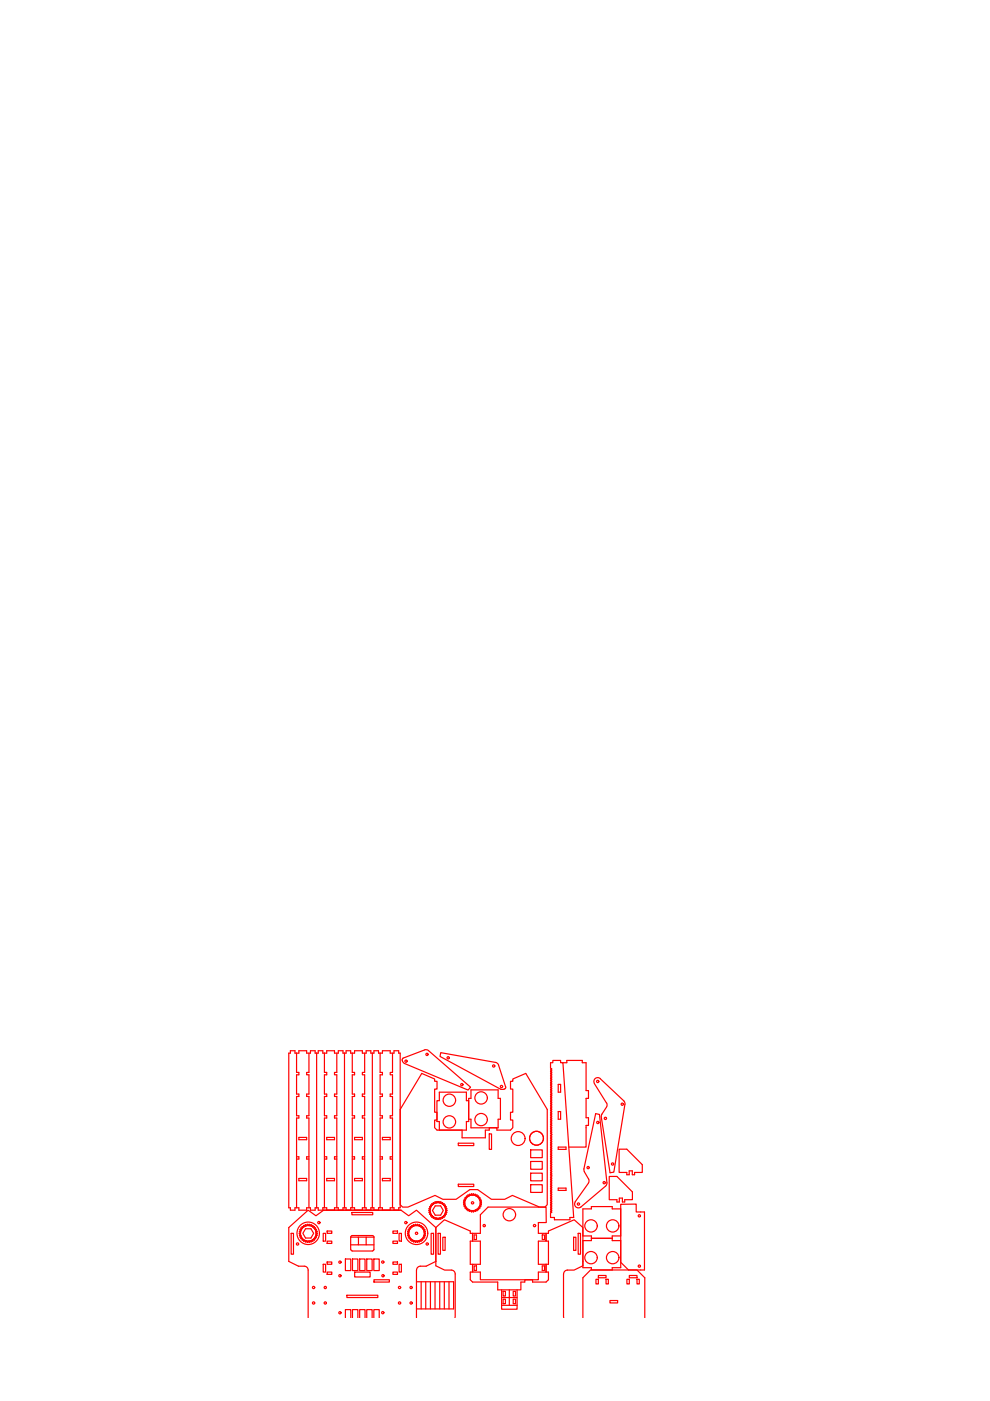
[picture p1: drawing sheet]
<svg xmlns="http://www.w3.org/2000/svg" width="210mm" height="297mm" viewBox="0 0 210 297" stroke-linecap="round" stroke-linejoin="round" font-family="sans-serif">
<!-- layer: OL -->
<g fill="none" stroke="#f00" stroke-width=".25">
<path d="M62.9 223.3v4.1h.5v.5h-.5v4.1h.5v.5h-.5v4.1h.5v.4h-.5v19.1h-.4v.5h-.9v-.5h-.4v-32.8h.4v-.5h.9v.5h.9v-.5h1.6v.5h.8v-.5h1v.5h.7v-.5h.9v.5h.9v-.5h1.6v.5h.8v-.5h1v.5h.7v-.5h1v.5h.8v-.5h1.6v.5h.8v-.5h1v.5h.7v-.5h1v.5h.8v-.5h1.6v.5h.8v-.5h1v.5h.4v32.8h-.4v.5M65.5 223.3v4.1h-.5v.5h.5v4.1h-.5v.5h.5v4.1h-.5v.4h.5v19.1M67.1 223.3v32.8M68.8 223.3v4.1h.5v.5h-.5v4.1h.5v.5h-.5v4.1h.5v.4h-.5v19.1h-.4v.5h-.9v-.5h-.7v.5h-1v-.5h-.8v.5h-1.6v-.5h-.5M71.4 223.3v4.1h-.5v.5h.5v4.1h-.5v.5h.5v4.1h-.5v.4h.5v19.1M73 223.3v32.8M74.7 223.3v4.1h.5v.5h-.5v4.1h.5v.5h-.5v4.1h.5v.4h-.5v19.1h-.3v.5M77.3 223.3v4.1h-.5v.5h.5v4.1h-.5v.5h.5v4.1h-.5v.4h.5v19.1M78.9 223.3v32.8M80.6 223.3v4.1h.5v.5h-.5v4.1h.5v.5h-.5v4.1h.5v.4h-.5v19.1h-.3v.5M83.2 223.3v4.1h-.5v.5h.5v4.1h-.5v.5h.5v4.1h-.5v.4h.5v19.1M85.3 224.7l.1 .4 .4 .4"/>
<path d="M85.5 224.3l-.2 .4M90 222.6l-4.5 1.7M90 222.6l.9 .1M90.9 222.8l8.9 7.7-.6 .6-13.4-5.6M93.1 239.6v-1.8h-.5v-4.4h.5v-1.8h5.8v1.8h.5v4.4h-.5v1.8h-6.2l-.5-.5v-1.6h.5v-1.7h-.5v-4.9h.5v-1.6h-.5v-.5l-2.8-1.2-4.5 7.6v20.2l.5 .5h1.1l5.7-2.5 1.7 .9h2.8l2.9-2.1h1.7l2.9 2.1h2.8l1.6-.9 5.8 2.5h1.1l.5-.5v-20.2l-4.5-7.6-2.8 1.2v.5h-.5v1.6h.5v4.9h-.5v1.7h.5v1.6l-.5 .5h-2.8v-.5h-1.7v.5h-.8v1.6h-4.9v-1.6M99.9 231.1h5.7v1.8h.5v4.4h-.5v1.8h-5.7v-1.8h-.5v-4.4h.5zM105.1 225.3l-11.7-2.1-.1 .8 12.8 6.9M105.1 225.2l.6 .6 1.5 4.6M106.1 230.9h.8M107.2 230.4v.3l-.3 .2M117.2 224.8h1.7v.5h.5l2.2 32.8h-.8v.5h-3.2v-.5h-.9v-.9l.3-.2-.3-.1 .3-.2-.3-.2 .3-.2-.3-.2 .3-.2-.3-.2 .3-.2-.3-.1 .3-.2-.3-.2 .3-.2-.3-.2 .3-.2-.3-.2 .3-.1-.3-.2 .3-.2-.3-.2 .3-.2-.3-.2 .3-.2-.3-.1 .3-.2-.3-.2 .3-.2-.3-.2 .3-.2-.3-.2 .3-.2-.3-.2 .3-.1-.3-.2 .3-.2-.3-.2 .3-.2-.3-.2 .3-.2-.3-.2 .3-.1-.3-.2 .3-.2-.3-.2 .3-.2-.3-.2 .3-.2-.3-.2 .3-.1-.3-.2 .3-.2-.3-.2 .3-.2-.3-.2 .3-.2-.3-.2 .3-.1-.3-.2 .3-.2-.3-.2 .3-.2-.3-.2 .3-.2-.3-.1 .3-.2-.3-.2 .3-.2-.3-.2 .3-.2-.3-.2 .3-.2-.3-.1 .3-.2-.3-.2 .3-.2-.3-.2 .3-.2-.3-.2 .3-.2-.3-.1 .3-.2-.3-.2 .3-.2-.3-.2 .3-.2-.3-.2 .3-.2-.3-.2 .3-.1-.3-.2 .3-.2-.3-.2 .3-.2-.3-.2 .3-.2-.3-.2 .3-.1-.3-.2 .3-.2-.3-.2 .3-.2-.3-.2 .3-.2-.3-.2 .3-.1-.3-.2 .3-.2-.3-.2 .3-.2-.3-.2 .3-.2-.3-.1 .3-.2-.3-.2 .3-.2-.3-.2 .3-.2-.3-.2 .3-.1-.3-.2 .3-.2-.3-.2 .3-.2-.3-.2 .3-.2-.3-.2 .3-.2-.3-.1 .3-.2-.3-.2 .3-.2-.3-.2 .3-.2-.3-.2 .3-.2-.3-.1 .3-.2-.3-.2 .3-.2-.3-.2 .3-.2-.3-.2 .3-.2-.3-.1 .3-.2-.3-.2 .3-.2-.3-.2 .3-.2-.3-.2 .3-.2-.3-.1 .3-.2-.3-.2 .3-.2-.3-.2 .3-.2-.3-.2 .3-.1-.3-.2 .3-.2-.3-.2 .3-.2-.3-.2v-1.2h.5zM118.4 229.9h.5v1.7h-.5z"/>
<path d="M118.4 235.7h.5v1.6h-.5zM119.4 225.3h.8v-.5h3.3v.5h.8v5.9h.5v1.7h-.5v4.1h.5v1.6h-.5v4.6h-3.7M126 229.7l2.6 4.1M126 229.7a.81 .81 0 0 1 .2-1 .81 .81 0 0 1 1.1 0l5 4.7M127.6 236.2l-.1 .6M128.6 234.7l-1 1.5M128.6 233.8l.1 .3-.1 .6M132.3 233.4l.2 .7-2.4 14.4-.8 .1-1.8-11.8M62.9 245.3h.5v.4h-.5M63.4 241.2h1.6v.4h-1.6zM63.4 249.9h1.6v.4h-1.6zM64.4 259.8l-.1 .4"/>
<path d="M64.4 259.8l.2 .2M64.4 259.8v.1M64.6 260h.1M64.8 260h-.2M65 259.9l-.3-.2v.3M65 259.9h.1M65.1 259.8l-.1 .1M65.1 259.6l.2 .2M65.1 259.6v.2M65.3 259.9h.1M65.5 245.3h-.5v.4h.5M65.6 259.6l-.2 .2"/>
<path d="M65.6 259.6l.2 .3M65.8 259.9h.1M65.9 259.7l.1 .2M65.9 259.7l-.1 .2M66 260h.1M66 259.9v.1M66.3 259.8l.1 .1M66.3 259.8l-.2 .2M66.4 259.8l-.1 .3M68.8 256.1h.5v.5M68.8 245.3h.5v.4h-.5M69.3 249.9h1.6v.4h-1.6z"/>
<path d="M69.3 241.2h1.6v.4h-1.6zM70.9 256.6v-.5h.8v.5M71.4 245.3h-.5v.4h.5M72.7 256.6v-.5h.7v.5M74.6 257.1h4.4v.5h-4.4zM74.7 256.1h.5v.5M74.7 245.3h.5v.4h-.5M75.2 249.9h1.6v.4h-1.6zM75.2 241.2h1.6v.4h-1.6zM76.8 256.6v-.5h.8v.5M77.3 245.3h-.5v.4h.5M78.6 256.6v-.5h.7v.5"/>
<path d="M80.6 256.1h.5v.5M80.6 245.3h.5v.4h-.5M81.1 249.9h1.6v.4h-1.6zM81.1 241.2h1.6v.4h-1.6zM82.7 256.6v-.5h.8v.5M83.2 245.3h-.5v.4h.5M87.3 259.8v.4M87.4 259.8l-.1 .1M87.4 259.8l.2 .2M87.7 260h-.1M87.7 259.7v.3M87.8 259.7l.1 .2"/>
<path d="M87.9 259.9h.1M88.1 259.6l.1 .2M88.1 259.6l-.2 .3M88.2 259.9h.2M88.6 259.6l.1 .3M88.6 259.6l-.2 .2M88.7 259.9l.2-.2v.2M88.9 260h.1M88.9 259.9v.1M89.2 259.8l.1 .1M89.2 259.8l-.1 .2M89.3 259.8v.3"/>
<path d="M91 257l.3 .2M91.1 255.9l.2 .2-.3 .2 .2 .1v.1M91.1 257.4h.2M91.1 255.8v.1M91.1 255.8l.2 .1M91.2 256.5l-.3 .1 .3 .2v.1M91.2 256.9l-.2 .1M91.3 257.2l-.2 .2M91.4 257.4l.1 .1M91.4 255.8h.1M91.4 257.5l-.1 .2M91.5 257.5l-.1 .1"/>
<path d="M91.5 255.8l-.1 .1M91.6 255.2l.1 .3M91.6 257.7h-.3M91.6 257.7l.1 .1M91.6 255.5h.1M91.7 257.8l-.1 .3 .3-.1M91.7 255.5h-.4l.1 .2M91.9 255.2l-.4 .1M91.9 258v.3l.2-.1M92.1 258.1l.2 .1M92.2 255.1h.1M92.2 258.2l.1 .3"/>
<path d="M92.2 258.2h.1M92.3 255.1l-.4-.1v.3M92.3 255.7h1.1l.6 .9-.6 1h-1.1l-.6-1zM92.3 254.8l-.1 .3M92.3 254.8l.3 .2M92.6 255h.1M92.6 258.3h.1M92.6 255l.1-.3 .2 .3 .2-.3v.3M92.6 258.3v.2M92.6 258.3l-.3 .2M92.6 258.6l.3-.3 .2 .3M93.1 255h.1"/>
<path d="M93.1 258.3h.1M93.1 258.3h.2M93.1 258.3v.2M93.3 255h-.2M93.3 258.3l.1 .2M93.4 254.8l.1 .3M93.4 254.8l-.1 .2M93.5 255.1h.1M93.5 258.2h.1M93.5 255.1l.1 .1M93.5 258.2l-.1 .3M93.6 255.2l.2-.2v.3"/>
<path d="M93.6 258.1v.1M93.6 258.1l-.1 .1M93.8 258h.1M93.8 255.3h.1M93.8 255.2v.1M93.8 258v.3l-.2-.1M93.9 258h-.1M93.9 255.3v.1M93.9 258h.3M94 255.5l.1 .1M94.1 255.5h-.1M94.1 257.8l.1 .2"/>
<path d="M94.1 255.6l.3-.1-.1 .2M94.1 257.7h.3M94.1 257.7v.1M94.2 255.3h-.3M94.2 255.2l-.1 .3M94.2 257.5l.1 .1M94.3 255.8v.1l.3-.1M94.3 255.8h-.1M94.3 257.5l.1 .2M94.3 257.4v.1M94.4 256.1v.1M94.4 257.2h.1"/>
<path d="M94.4 256.2h.1M94.4 257.2l.2 .2h-.3M94.4 257.1v.1M94.5 256.4h.1M94.5 256.9h.1M94.5 256.8l.2 .2M94.5 256.2h.2M94.5 256.4v.1M94.5 256.5l.3 .2h-.3M94.6 255.8l-.2 .3M94.7 256.2l-.2 .2M94.7 257v.1"/>
<path d="M94.7 257.1h-.3M97.2 242.4h3.2v.5h-3.2zM97.2 251.1h3.2v.5h-3.2zM98.3 255l.3 .3M98.3 255.4v.1M98.3 254.7l.2 .1M98.3 255.5h.3M98.5 254.8h.1M98.5 254.9h.1M98.5 255.3h.1M98.5 254.9l-.2 .1M98.5 255.3l-.2 .1"/>
<path d="M98.6 254.8l-.1 .1M98.6 254.6l-.3 .1M98.6 254.6h.1M98.6 255.5l-.2 .3 .4 .1-.2 .2M98.6 256.1l.1 .1M98.6 255.5h.1M98.6 253.9l.2 .2M98.7 253.9l-.1 .1M98.7 253.9l.2 .1M98.8 254.1l-.4 .2 .2 .3M98.9 254h.1M98.9 256.1l-.2 .1"/>
<path d="M98.9 253.6l.1 .3M98.9 256.1h.1M98.9 256.1v.4M98.9 253.6l.3 .1v-.1M99 253.9l-.1 .1M99.1 256.4h.1M99.1 256.4l-.2 .1M99.2 253.4l.4 .1M99.2 253.4l.1 .2M99.3 256.4l-.1 .3M99.5 253.2l.3 .2M99.5 253.2l.1 .3"/>
<path d="M99.6 256.6v.3l.2-.3M99.6 256.5l-.4 .2M99.8 256.6l.1 .1M99.9 253.4h-.1M99.9 256.7v.2M99.9 253.2l.2 .2M99.9 253.1v.3M100.1 253.4h.1M100.1 256.7h.1M100.1 256.7l-.2 .2M100.2 253.4h.1M100.2 256.7h.1"/>
<path d="M100.6 253.4h.1M100.6 256.6v.1M100.6 256.6h-.2v.3l-.2-.2M100.6 256.6l.1 .2M100.7 253.2h.1M100.7 253.2l-.2 .2-.2-.3-.1 .3M100.8 256.6l-.1 .3M100.8 253.5l.1 .1M100.8 253.2v.3M100.9 256.5l.2 .2M100.9 256.5h-.1M101.1 253.4h.1"/>
<path d="M101.1 253.6l.1 .1M101.1 253.3l-.2 .3M101.1 256.4v.3M101.2 253.4l-.1 .2M101.2 256.4h-.1M101.2 253.7h.1M101.2 256.4l.2 .1M101.4 253.9v.1M101.4 253.6v.3M101.4 253.6l-.2 .1M101.4 256.1v.4M101.4 256.1h.1"/>
<path d="M101.5 254h-.1M101.5 254h.2M101.5 256.1h.2M101.6 254.1l.3 .2-.1 .3M101.7 253.9l-.1 .2M101.8 255.5h.1M101.8 255.5l.1 .3-.3 .1 .1 .2M101.8 254.6h.1M101.8 254.8h.1M101.8 254.9h.1M101.8 255.1h.1M101.8 255.3h.1"/>
<path d="M101.8 254.6l.3 .1M101.8 254.8v.1M101.8 255.1v.2M101.8 257.6l1.7-1.7h12.3v3.3h-1.7v2.3h1.7v1.6h-1.7v5h1.7v1.6h-1.7v1.6h-12.3v-1.6h-1.6v-1.6h1.6v-5h-1.6v-1.6h1.6zM101.9 255.3l.2 .1M101.9 254.9l.2 .1M102 255.5h-.2M102.1 255.4l-.1 .1M102.1 254.7l-.2 .1M102.1 255l-.2 .1M103.7 240.4h.5v3.3h-.5zM112.5 243.8h2.5v1.6h-2.5z"/>
<path d="M112.5 246.3h2.5v1.6h-2.5zM112.5 248.7h2.5v1.7h-2.5zM112.5 251.2h2.5v1.6h-2.5zM118.4 243.2h1.6v.5h-1.6zM118.4 251.9h1.6v.5h-1.6zM123.6 256.3h1.8v-.5h4.4v.5h1.8v5.7h-1.8v1h1.8v5.8h-1.8v.5h-4.4v-.5h-1.8v-5.8h1.8v-.4h4.4h-4.4v-.6h-1.8zM123.9 248.4l.9 1.6 .1 .6-.2 .2M123.9 248.4l-.1-.6 2.5-11.7 .8 .2 1.6 14.7-.3 .5-5.2 4.4a.81 .81 0 0 1-1.1 0 .81 .81 0 0 1-.1-1.1l2.7-3.9M129.2 249.4h1.6l3.3 3.3v1.7h-1.6v.4h-.5v-.8h-.7v.8h-.5v-.4h-1.6zM131.3 243.6h1.6l3.3 3.3v1.7h-1.7v.5h-.4v-.9h-.7v.9h-.5v-.5h-1.6zM131.6 255.3h3.3v1.7h1.7v12.3h-3.3l-1.7-1.7zM61.7 261.5h.5v4.4h-.5z"/>
<path d="M63.5 261.9h.1M63.5 261.1l.2 .1M63.5 261.9h.2M63.6 260.7l.2 .3M63.6 260.7h.3M63.7 261.7l-.2 .1M63.7 261.3h.1M63.7 261.4h.1M63.7 261.6h.1M63.7 261.4l-.2 .1 .2 .1M63.7 261.6v.1M63.7 261.2v.2"/>
<path d="M63.7 261l-.2 .1M63.7 261h.1M63.8 262.1h.1M63.8 260.9h.1M63.8 261.9l-.1 .1M63.8 261.9v.1M63.8 262.6v.1M63.8 262.1l-.2 .2M63.8 260.4l.1 .2M63.8 260.3v.1M63.9 260.3l.2 .1M63.9 260.7h.1"/>
<path d="M63.9 262.3h-.3M63.9 262.3h.1M63.9 262.2l-.1 .4M63.9 260.6v.1M64 262.9h.1M64.1 260.1v.3M64.1 260.4h.1M64.1 262.6h-.2M64.1 262.6h.1M64.1 260.1h-.1M64.1 262.5v.4M64.1 260l.2 .2"/>
<path d="M64.3 262.8l-.2 .1M64.4 262.8v.1M64.4 260.1h.1M64.4 262.9v.2M64.6 263l-.2 .1M64.6 263h.2M64.7 263l.1 .3M64.8 260.5h1.1l.6 1-.6 1h-1.1l-.6-1zM65 263.1l-.2 .2M65 263.1h.1M65.1 263.1h.1M65.1 263.1v.3"/>
<path d="M65.1 263.4l.3-.3 .2 .3M65.3 279.4v-10.1a.81 .81 0 0 0-.8-.8h-1.2l-2.1-1.1v-7.1l4.1-3.7 1.7 1.2 1.6-1.2h16.4l1.6 1.2 1.7-1.2 4.1 3.7v8.1l1.9 .9h1.4a.82 .82 0 0 1 .8 .8l-.1 9.3M65.9 263.3l-.3-.2v.3M66.3 260.1l.1 .1M66.3 263.2l-.2-.2-.2 .3M66.4 262.8l.2 .1M66.4 262.8l-.1 .4M66.4 260.2l.3-.1-.1 .3M66.6 262.6h.1M66.6 262.5l.1 .4M66.6 260.4h.1M66.7 260.4l.2-.1-.1 .3"/>
<path d="M66.7 262.9h-.1M66.8 260.6v.1M66.8 262.3h.1M66.8 262.2l.1 .4h-.2M66.8 262.3h.3M66.9 260.9h.1M66.9 260.9v.1M66.9 261.9l.1 .1M66.9 261.9l.2 .4M67 261h-.1M67 261.7l.2 .2M67 261l.2 .1"/>
<path d="M67 261.3v.1l.3 .1-.3 .2M67.1 260.7l-.2 .2M67.1 260.7h-.3M67.2 261.9h-.2M67.2 261.1l-.2 .1M68.5 268.1h.5v1.6h-.5zM68.5 261.5h.5v1.6h-.5zM69.4 267.6h1v.5h-1zM69.4 269.7h1v.5h-1zM69.4 263.1h1v.5h-1zM69.4 261h1v.5h-1zM73.2 266.9h1.2v2.5h-1.2z"/>
<path d="M73.2 279.4v-1.7h1.2v1.7M73.5 274.6h6.6v.5h-6.6zM74.4 262.3h1.6v1.6h-1.6M74.4 262.3v2.6M74.4 264.9l.3 .3h4.2M74.7 266.9h1.2v2.5h-1.2zM74.7 279.4v-1.7h1.2v1.7M75.2 269.7h3.3v1h-3.3zM76 262.3h1.6M76 263.9h1.6M76.3 266.9h1.1v2.5h-1.1zM76.3 279.4v-1.7h1.1v1.7"/>
<path d="M77.8 266.9h1.1v2.5h-1.1zM77.8 279.4v-1.7h1.1v1.7M78.9 262h-4.2l-.3 .3M79 262l.3 .3M79.3 266.9h1.1v2.5h-1.1zM79.3 279.4v-1.7h1.1v1.7M79.3 264.9l-.3 .3M79.3 262.3h-1.7v1.6h1.7M79.3 271.3h3.3v.5h-3.3zM79.3 262.3v2.6M83.3 267.6h1v.5h-1zM83.3 269.7h1v.5h-1z"/>
<path d="M83.3 263.1h1v.5h-1zM83.3 261h1v.5h-1zM84.6 268.1h.5v1.6h-.5zM84.6 261.5h.5v1.6h-.5zM86.4 261.1l.2 .1M86.5 261.9h.2M86.6 262.3l.3 .1-.2 .2M86.6 261.7l-.2 .2M86.6 261.3h.1M86.6 261.7h.1M86.7 261.2l-.3 .3 .3 .2M86.7 261l-.3 .1"/>
<path d="M86.7 261h.1M86.7 261.9l-.1 .4M86.7 262.6l.1 .1M86.7 260.9h.1M86.7 261.9v.1M86.7 260.4l.2 .2M86.8 260.9l-.1 .1M86.8 260.3l-.1 .1M86.8 260.3l.2 .1M86.8 260.7l-.3 .1 .2 .1M86.9 260.6l-.1 .1M87 262.9h.1"/>
<path d="M87 260.4h.1M87 262.6h-.2M87.1 260.1v.3M87.1 262.6h-.1M87.1 262.5l-.1 .4M87.1 260l.2 .2M87.3 262.8l-.2 .1M87.3 262.8l.1 .1M87.4 260.1h.1M87.4 262.9v.3l.3-.2M87.7 263v.3M88 263.1h.1"/>
<path d="M88 263.1l.1 .3M88 263.1l-.2 .2M88.3 271.8h7.9v5.7h-7.9M88.6 263.1h.1M88.6 263.1v.3l-.2-.3-.3 .3M88.7 263.1l.2 .2M88.7 263.1h-.1M88.9 263v.3M89 263h-.1M89.1 268.5a.81 .81 0 0 0-.8 .8v10.1M89.2 260.1l.1 .1M89.3 262.9l-.1 .3-.2-.2"/>
<path d="M89.3 271.8v5.7M89.3 262.8h.1M89.3 262.8l-.1 .1M89.3 260.2h.1M89.4 262.8l.2 .1M89.5 260.1l.1 .3M89.6 260l-.2 .2M89.6 262.5v.4M89.6 262.6h.1M89.6 260.4h.1M89.6 260.4h.3M89.6 262.6h.3"/>
<path d="M89.6 262.9h-.1M89.7 260.6l.1 .1M89.8 260.7l.3 .1M89.8 260.9h.1M89.9 260.9l.3 .2M89.9 260.4l-.2 .2M89.9 261.3h.1M89.9 261.7h.1M89.9 261.2v.2M89.9 261.6v.1M90 261.4h.1M90 261.6h.1"/>
<path d="M90 261.7l.2 .1M90 261.4l.2 .1-.2 .1M90.1 262.3l-.3-.1 .1 .4M90.1 262.2l-.1 .1M90.1 260.8l-.2 .1M90.2 261.9l-.4 .2 .3 .1M90.2 261.9h.1M90.2 261.1l-.2 .1M90.3 271.8v5.7M91.3 271.8v5.7M91.4 261.5h.5v4.4h-.5zM92.2 271.8v5.7"/>
<path d="M92.9 261.5h.5v4.4h-.5zM93.2 271.8v5.7M93.9 262.3h.5v2.8h-.5zM94.2 271.8v5.7M95.2 271.8v5.7M100.5 268.4h.5v1h-.5zM100.5 261.8h.5v1h-.5zM106.4 273.5v4.1h3.2v-4.1M106.4 276.8h3.2M106.7 273.8h.5v1h-.5zM106.7 275.4h.5v1h-.5zM108 273.5v1.6h-1.6"/>
<path d="M108.8 273.8h.5v1h-.5zM108.8 275.4h.5v1h-.5zM109.6 275.1h-1.6v1.7M115 261.8h.5v1h-.5zM115 268.4h.5v1h-.5zM121.6 262.3h.5v2.8h-.5zM122.6 261.5h.5v4.4h-.5zM123.6 267.4v-7.1l-1.9-1.7-5.4 2.4v.5h-.5v1.6h.5v5h-.5v1.6h.5v1.6l-.5 .5h-2.9v-.5h-1.6v.5h-.9v1.7h-4.9v-1.7h-5.3l-.5-.5v-1.6h.5v-1.6h-.5v-5h.5v-1.6h-.5v-.5l-5.5-2.4-1.8 1.7v7.1l-2 1.1h-1.3M123.6 268.4l-1.9 .9h-1.4a.82 .82 0 0 0-.8 .8v9.3M123.6 279.4v-8.5l1.6-1.6h9.9l1.6 1.6v8.5M126.4 271.2h.5v1h-.5zM126.9 270.4h1.6v.5h-1.6z"/>
<path d="M128.5 271.2h.5v1h-.5zM129.3 275.7h1.7v.5h-1.7zM132.9 271.2h.5v1h-.5zM133.4 270.4h1.7v.5h-1.7zM135.1 271.2h.4v1h-.4z"/>
<circle cx="86.1" cy="225" r=".24"/>
<circle cx="90.5" cy="223.6" r=".24"/>
<circle cx="95" cy="224.3" r=".24"/>
<circle cx="95.3" cy="233.3" r="1.31"/>
<circle cx="95.3" cy="237.9" r="1.31"/>
<circle cx="97.9" cy="230" r=".24"/>
<circle cx="102" cy="232.8" r="1.31"/>
<circle cx="102" cy="237.4" r="1.31"/>
<circle cx="104.7" cy="226" r=".24"/>
<circle cx="106.3" cy="230.4" r=".24"/>
<circle cx="126.7" cy="229.3" r=".24"/>
<circle cx="126.7" cy="238" r=".24"/>
<circle cx="128.4" cy="237.1" r=".24"/>
<circle cx="131.9" cy="234.1" r=".24"/>
<circle cx="67.6" cy="259.2" r=".24"/>
<circle cx="86" cy="259.2" r=".24"/>
<circle cx="100.2" cy="255" r=".24"/>
<circle cx="102.7" cy="259.9" r=".24"/>
<circle cx="108" cy="257.6" r="1.31"/>
<circle cx="109.9" cy="241.4" r="1.47"/>
<circle cx="113.3" cy="259.9" r=".24"/>
<circle cx="113.8" cy="241.3" r="1.47"/>
<circle cx="122.6" cy="255.3" r=".24"/>
<circle cx="124.7" cy="247.6" r=".24"/>
<circle cx="125.3" cy="259.9" r="1.31"/>
<circle cx="128.1" cy="250.8" r=".24"/>
<circle cx="129.9" cy="246.8" r=".24"/>
<circle cx="129.9" cy="259.9" r="1.31"/>
<circle cx="135.6" cy="257.8" r=".24"/>
<circle cx="63.1" cy="263.7" r=".24"/>
<circle cx="65.3" cy="261.5" r="2.38"/>
<circle cx="66.5" cy="273" r=".24"/>
<circle cx="66.5" cy="276.3" r=".24"/>
<circle cx="69" cy="273" r=".24"/>
<circle cx="69" cy="276.3" r=".24"/>
<circle cx="72.1" cy="270.5" r=".24"/>
<circle cx="72.1" cy="278.3" r=".24"/>
<circle cx="72.1" cy="267.6" r=".24"/>
<circle cx="81.2" cy="278.3" r=".24"/>
<circle cx="81.2" cy="267.6" r=".24"/>
<circle cx="81.2" cy="270.5" r=".24"/>
<circle cx="84.7" cy="273" r=".24"/>
<circle cx="84.7" cy="276.3" r=".24"/>
<circle cx="87.2" cy="273" r=".24"/>
<circle cx="87.2" cy="276.3" r=".24"/>
<circle cx="88.3" cy="261.5" r="2.38"/>
<circle cx="88.3" cy="261.5" r=".24"/>
<circle cx="90.6" cy="263.7" r=".24"/>
<circle cx="125.3" cy="266.7" r="1.31"/>
<circle cx="129.9" cy="266.7" r="1.31"/>
<circle cx="135.6" cy="268.4" r=".24"/>
</g>
</svg>
